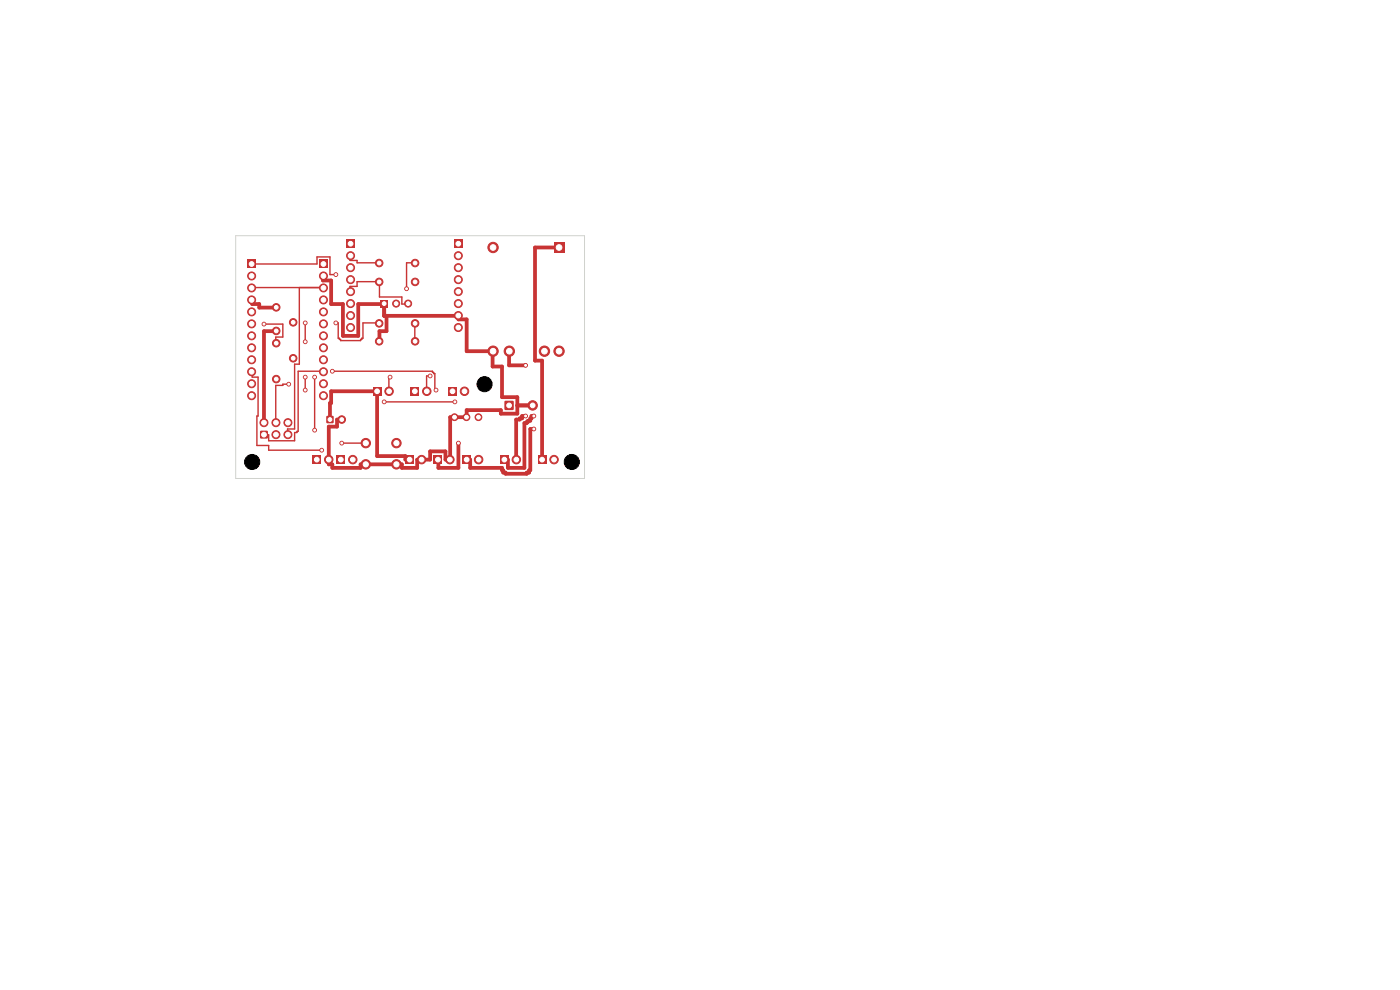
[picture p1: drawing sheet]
<svg xmlns="http://www.w3.org/2000/svg" width="297mm" height="210mm" viewBox="0 0 297 210" stroke-linecap="round" stroke-linejoin="round" font-family="sans-serif">
<path d="M96.4 50.9h1.7v1.7h-1.7z" fill="#c83434"/>
<g fill="#c83434" stroke="#c83434" stroke-width=".21">
<circle cx="97.2" cy="54.2" r=".85"/>
<circle cx="97.2" cy="56.8" r=".85"/>
<circle cx="97.2" cy="59.3" r=".85"/>
<circle cx="97.2" cy="61.9" r=".85"/>
<circle cx="97.2" cy="64.4" r=".85"/>
<circle cx="97.2" cy="66.9" r=".85"/>
<circle cx="97.2" cy="69.5" r=".85"/>
</g>
<path d="M67.8 55.2h1.7v1.7h-1.7z" fill="#c83434"/>
<g fill="#c83434" stroke="#c83434" stroke-width=".21">
<circle cx="68.6" cy="58.5" r=".85"/>
<circle cx="68.6" cy="61.1" r=".85"/>
<circle cx="68.6" cy="63.6" r=".85"/>
<circle cx="68.6" cy="66.2" r=".85"/>
<circle cx="68.6" cy="68.7" r=".85"/>
<circle cx="68.6" cy="71.2" r=".85"/>
<circle cx="68.6" cy="73.8" r=".85"/>
<circle cx="68.6" cy="76.3" r=".85"/>
<circle cx="68.6" cy="78.9" r=".85"/>
<circle cx="68.6" cy="81.4" r=".85"/>
<circle cx="68.6" cy="83.9" r=".85"/>
</g>
<path d="M117.5 51.4h2.2v2.2h-2.2z" fill="#c83434"/>
<g fill="#c83434" stroke="#c83434" stroke-width=".21">
<circle cx="104.6" cy="52.5" r="1.1"/>
<circle cx="118.6" cy="74.5" r="1.1"/>
<circle cx="104.6" cy="74.5" r="1.1"/>
<circle cx="115.5" cy="74.5" r="1.1"/>
<circle cx="108.1" cy="74.5" r="1.1"/>
</g>
<path d="M52.5 55.2h1.7v1.7h-1.7z" fill="#c83434"/>
<g fill="#c83434" stroke="#c83434" stroke-width=".21">
<circle cx="53.4" cy="58.5" r=".85"/>
<circle cx="53.4" cy="61.1" r=".85"/>
<circle cx="53.4" cy="63.6" r=".85"/>
<circle cx="53.4" cy="66.2" r=".85"/>
<circle cx="53.4" cy="68.7" r=".85"/>
<circle cx="53.4" cy="71.2" r=".85"/>
<circle cx="53.4" cy="73.8" r=".85"/>
<circle cx="53.4" cy="76.3" r=".85"/>
<circle cx="53.4" cy="78.9" r=".85"/>
<circle cx="53.4" cy="81.4" r=".85"/>
<circle cx="53.4" cy="83.9" r=".85"/>
<circle cx="101.5" cy="88.5" r=".72"/>
<circle cx="99" cy="88.5" r=".72"/>
<circle cx="96.4" cy="88.5" r=".72"/>
<circle cx="58.6" cy="70.2" r=".8"/>
<circle cx="58.6" cy="65.2" r=".8"/>
</g>
<path d="M95.1 82.1h1.8v1.8h-1.8z" fill="#c83434"/>
<circle cx="98.5" cy="83" r=".9" fill="#c83434" stroke="#c83434" stroke-width=".21"/>
<path d="M86 96.6h1.8v1.8h-1.8z" fill="#c83434"/>
<g fill="#c83434" stroke="#c83434" stroke-width=".21">
<circle cx="89.4" cy="97.5" r=".9"/>
<circle cx="58.6" cy="72.8" r=".8"/>
<circle cx="58.6" cy="80.4" r=".8"/>
</g>
<path d="M71.4 96.6h1.8v1.8h-1.8z" fill="#c83434"/>
<g fill="#c83434" stroke="#c83434" stroke-width=".21">
<circle cx="74.8" cy="97.5" r=".9"/>
<circle cx="77.6" cy="94" r="1"/>
<circle cx="84.1" cy="94" r="1"/>
<circle cx="77.6" cy="98.5" r="1"/>
<circle cx="84.1" cy="98.5" r="1"/>
<circle cx="88.1" cy="72.4" r=".8"/>
<circle cx="80.4" cy="72.4" r=".8"/>
<circle cx="80.4" cy="68.6" r=".8"/>
<circle cx="88.1" cy="68.6" r=".8"/>
<circle cx="88.1" cy="59.8" r=".8"/>
<circle cx="80.4" cy="59.8" r=".8"/>
</g>
<path d="M79.1 82.1h1.8v1.8h-1.8z" fill="#c83434"/>
<circle cx="82.5" cy="83" r=".9" fill="#c83434" stroke="#c83434" stroke-width=".21"/>
<path d="M92 96.6h1.8v1.8h-1.8z" fill="#c83434"/>
<circle cx="95.4" cy="97.5" r=".9" fill="#c83434" stroke="#c83434" stroke-width=".21"/>
<path d="M73.5 50.9h1.7v1.7h-1.7z" fill="#c83434"/>
<g fill="#c83434" stroke="#c83434" stroke-width=".21">
<circle cx="74.4" cy="54.2" r=".85"/>
<circle cx="74.4" cy="56.8" r=".85"/>
<circle cx="74.4" cy="59.3" r=".85"/>
<circle cx="74.4" cy="61.9" r=".85"/>
<circle cx="74.4" cy="64.4" r=".85"/>
<circle cx="74.4" cy="66.9" r=".85"/>
<circle cx="74.4" cy="69.5" r=".85"/>
</g>
<path d="M107.1 85.1h1.8v1.8h-1.8z" fill="#c83434"/>
<circle cx="113" cy="86" r="1" fill="#c83434" stroke="#c83434" stroke-width=".21"/>
<path d="M80.7 63.7h1.6v1.5h-1.6z" fill="#c83434"/>
<g fill="#c83434" stroke="#c83434" stroke-width=".21">
<circle cx="84" cy="64.4" r=".75"/>
<circle cx="86.6" cy="64.4" r=".75"/>
</g>
<path d="M87.1 82.1h1.8v1.8h-1.8z" fill="#c83434"/>
<circle cx="90.5" cy="83" r=".9" fill="#c83434" stroke="#c83434" stroke-width=".21"/>
<path d="M66.3 96.6h1.8v1.8h-1.8z" fill="#c83434"/>
<circle cx="69.7" cy="97.5" r=".9" fill="#c83434" stroke="#c83434" stroke-width=".21"/>
<path d="M106.1 96.6h1.8v1.8h-1.8z" fill="#c83434"/>
<circle cx="109.5" cy="97.5" r=".9" fill="#c83434" stroke="#c83434" stroke-width=".21"/>
<path d="M114.1 96.6h1.8v1.8h-1.8z" fill="#c83434"/>
<g fill="#c83434" stroke="#c83434" stroke-width=".21">
<circle cx="117.5" cy="97.5" r=".9"/>
<circle cx="88.1" cy="55.8" r=".8"/>
<circle cx="80.4" cy="55.8" r=".8"/>
</g>
<path d="M69.3 88.3h1.4v1.4h-1.4z" fill="#c83434"/>
<g fill="#c83434" stroke="#c83434" stroke-width=".21">
<circle cx="72.5" cy="89" r=".8"/>
<circle cx="62.2" cy="76" r=".8"/>
<circle cx="62.2" cy="68.4" r=".8"/>
</g>
<path d="M55.2 91.4h1.6v1.6h-1.6z" fill="#c83434"/>
<g fill="#c83434" stroke="#c83434" stroke-width=".21">
<circle cx="56" cy="89.7" r=".85"/>
<circle cx="58.5" cy="92.2" r=".85"/>
<circle cx="58.5" cy="89.7" r=".85"/>
<circle cx="61.1" cy="92.2" r=".85"/>
<circle cx="61.1" cy="89.7" r=".85"/>
</g>
<path d="M98.1 96.6h1.8v1.8h-1.8z" fill="#c83434"/>
<g fill="#c83434" stroke="#c83434" stroke-width=".21">
<circle cx="101.5" cy="97.5" r=".9"/>
<circle cx="66.7" cy="91.3" r=".4"/>
<circle cx="66.7" cy="80" r=".4"/>
<circle cx="61.3" cy="81.5" r=".4"/>
<circle cx="113.2" cy="91" r=".4"/>
<circle cx="113.2" cy="88.3" r=".4"/>
<circle cx="111.5" cy="88.3" r=".4"/>
<circle cx="111.5" cy="77.5" r=".4"/>
<circle cx="71.3" cy="58.3" r=".4"/>
<circle cx="71.3" cy="68.5" r=".4"/>
<circle cx="72.5" cy="94" r=".4"/>
<circle cx="68.3" cy="95.5" r=".4"/>
<circle cx="56" cy="68.7" r=".4"/>
<circle cx="64.7" cy="82.8" r=".4"/>
<circle cx="64.7" cy="80" r=".4"/>
<circle cx="64.7" cy="68.5" r=".4"/>
<circle cx="64.7" cy="72.5" r=".4"/>
<circle cx="96.5" cy="85.3" r=".4"/>
<circle cx="81.5" cy="85.3" r=".4"/>
<circle cx="97.2" cy="94" r=".4"/>
<circle cx="92.5" cy="82.8" r=".4"/>
<circle cx="70.5" cy="78.8" r=".4"/>
<circle cx="86.2" cy="61.3" r=".4"/>
<circle cx="82.7" cy="80" r=".4"/>
<circle cx="91.2" cy="79.8" r=".4"/>
</g>
<g fill="none" stroke="#c83434" stroke-width=".8">
<path d="M68.6 58.5h-.1v1h1.7v5h2.5v6.8h3.3v-6.8h5.5M118.6 52.5h-5.1v24h1.5v21M53.4 63.6l.1-.1v1h1.5v.8l3.6-.1M58.6 70.2l-2.6 .1v19.5M81.5 64.4v2.6h15.8M82 67v3.3h-1.5v2.2l-.1-.1M97.2 66.9l.1 .1M97.3 67v.8h1.7v6.7h5.6M104.5 74.5v3.3h2v6.5h3.2v3.5h-3.5v-.8h-7.2v1.5h-3.5v9h-1v-1.7h-3.3v1.7h-2.7v1.8h-3.3v-.8h-8.7v.8h-6v-.8h-.7v-8h1.7v-1.5h1M108.1 74.5l-.1 3h3.5M69.7 97.5h.1M70 89v-3.5h.2v-2.5h9.8v13.8h6v.7h1"/>
<path d="M97.3 94v5.3h-4.3l-.1-1.8M109.5 97.5h.1M109.7 86h3.3M111.5 88.3h-.7v.5h-.6v.2h-.7v8.5M113.2 91h-.7v8.8h-.3v.5h-.5v.2h-4.5v-.2h-.5v-.5h-.2v-.5h-6.8v-1.8h-.7M113.2 88.3h-.4v.5h-.3v.5h-.5v.2h-.3v.3h-.5v9.5h-3.4v-1.8h-.8"/>
</g>
<g fill="none" stroke="#c83434" stroke-width=".3">
<path d="M53.4 56h13.9v-1.5h2.7v3.8h1.3M74.4 54.2l-.2 .1v1h1.5v.5h4.7M80.5 59.8h-.1M80.5 59.8v3.2h4.7v1.5l1.4-.1M80.5 59.8h-4.8v1h-1.5v1l.2 .1M88.1 55.8h-1.9v5.5M53.4 61.1h15.2M53.4 78.9l.1-.1v1.2h1.2v8.3h-.2v6.2h2.5v1h11.2M56 68.8h4v2.7h-1.5l.1 1.3M63.5 61v16.3h-1v13.7h-1.5l.1 1.2M64.8 68.5v4M68.6 78.9l-.1-.1h-5.3v12.7h-.2v.3h-.5v1.7h-5.5v-1.2l-1-.1"/>
<path d="M70.5 78.8h21.2v.2h.3v.3h.3v3.5h.2M71.3 68.5h.4v3.3h.3v.2h.3v.3h4.2v-.3h.2v-.2h.3v-3.3h3.5l-.1 .1M88.1 68.6l-.1-.1v4l.1-.1M91.2 79.8h-.7v3.2M61.3 81.5h-1.3v.3h-1.5v7.9M64.8 80v2.8M66.7 80v11.3M72.5 94h5.1M81.5 85.3h15M82.5 83h.1M82.7 80h-.2v3"/>
</g>
<path d="M50 50h74v51.5h-74z" fill="none" stroke="#d0d2cd" stroke-width=".21"/>
<g fill="#fff" stroke="#fff" stroke-width=".21">
<circle cx="66.7" cy="91.3" r=".2"/>
<circle cx="66.8" cy="80" r=".2"/>
<circle cx="61.2" cy="81.5" r=".2"/>
<circle cx="113.3" cy="91" r=".2"/>
<circle cx="113.2" cy="88.3" r=".2"/>
<circle cx="111.5" cy="88.3" r=".2"/>
<circle cx="111.5" cy="77.5" r=".2"/>
<circle cx="71.2" cy="58.2" r=".2"/>
<circle cx="71.2" cy="68.5" r=".2"/>
<circle cx="72.5" cy="94" r=".2"/>
<circle cx="68.2" cy="95.5" r=".2"/>
<circle cx="56" cy="68.8" r=".2"/>
<circle cx="64.8" cy="82.8" r=".2"/>
<circle cx="64.8" cy="80" r=".2"/>
<circle cx="64.7" cy="68.5" r=".2"/>
<circle cx="64.7" cy="72.5" r=".2"/>
<circle cx="96.5" cy="85.3" r=".2"/>
<circle cx="81.5" cy="85.3" r=".2"/>
<circle cx="97.3" cy="94" r=".2"/>
<circle cx="92.5" cy="82.8" r=".2"/>
<circle cx="70.5" cy="78.7" r=".2"/>
<circle cx="86.3" cy="61.2" r=".2"/>
<circle cx="82.7" cy="80" r=".2"/>
<circle cx="91.3" cy="79.7" r=".2"/>
<circle cx="97.2" cy="51.7" r=".5"/>
<circle cx="97.2" cy="54.2" r=".5"/>
<circle cx="97.2" cy="56.8" r=".5"/>
<circle cx="97.2" cy="59.3" r=".5"/>
<circle cx="97.2" cy="61.9" r=".5"/>
<circle cx="97.2" cy="64.4" r=".5"/>
<circle cx="97.2" cy="66.9" r=".5"/>
<circle cx="97.2" cy="69.5" r=".5"/>
<circle cx="68.6" cy="56" r=".5"/>
<circle cx="68.6" cy="58.5" r=".5"/>
<circle cx="68.6" cy="61.1" r=".5"/>
<circle cx="68.6" cy="63.6" r=".5"/>
<circle cx="68.6" cy="66.2" r=".5"/>
<circle cx="68.6" cy="68.7" r=".5"/>
<circle cx="68.6" cy="71.2" r=".5"/>
<circle cx="68.6" cy="73.8" r=".5"/>
<circle cx="68.6" cy="76.3" r=".5"/>
<circle cx="68.6" cy="78.9" r=".5"/>
<circle cx="68.6" cy="81.4" r=".5"/>
<circle cx="68.6" cy="83.9" r=".5"/>
<circle cx="118.6" cy="52.5" r=".6"/>
<circle cx="104.6" cy="52.5" r=".6"/>
<circle cx="118.6" cy="74.5" r=".6"/>
<circle cx="104.6" cy="74.5" r=".6"/>
<circle cx="115.5" cy="74.5" r=".6"/>
<circle cx="108" cy="74.5" r=".6"/>
<circle cx="53.4" cy="56" r=".5"/>
<circle cx="53.4" cy="58.5" r=".5"/>
<circle cx="53.4" cy="61.1" r=".5"/>
<circle cx="53.4" cy="63.6" r=".5"/>
<circle cx="53.4" cy="66.2" r=".5"/>
<circle cx="53.4" cy="68.7" r=".5"/>
<circle cx="53.4" cy="71.2" r=".5"/>
<circle cx="53.4" cy="73.8" r=".5"/>
<circle cx="53.4" cy="76.3" r=".5"/>
<circle cx="53.4" cy="78.9" r=".5"/>
<circle cx="53.4" cy="81.4" r=".5"/>
<circle cx="53.4" cy="83.9" r=".5"/>
<circle cx="101.5" cy="88.5" r=".4"/>
<circle cx="99" cy="88.5" r=".4"/>
<circle cx="96.4" cy="88.5" r=".4"/>
<circle cx="58.6" cy="70.2" r=".4"/>
<circle cx="58.6" cy="65.2" r=".4"/>
<circle cx="96" cy="83" r=".5"/>
<circle cx="98.5" cy="83" r=".5"/>
<circle cx="86.9" cy="97.5" r=".5"/>
<circle cx="89.4" cy="97.5" r=".5"/>
<circle cx="58.6" cy="72.8" r=".4"/>
<circle cx="58.6" cy="80.4" r=".4"/>
<circle cx="72.3" cy="97.5" r=".5"/>
<circle cx="74.8" cy="97.5" r=".5"/>
<circle cx="77.6" cy="94" r=".55"/>
<circle cx="84.1" cy="94" r=".55"/>
<circle cx="77.6" cy="98.5" r=".55"/>
<circle cx="84.1" cy="98.5" r=".55"/>
<circle cx="88.1" cy="72.4" r=".4"/>
<circle cx="80.4" cy="72.4" r=".4"/>
<circle cx="80.4" cy="68.6" r=".4"/>
<circle cx="88.1" cy="68.6" r=".4"/>
<circle cx="88.1" cy="59.8" r=".4"/>
<circle cx="80.4" cy="59.8" r=".4"/>
<circle cx="80" cy="83" r=".5"/>
<circle cx="82.5" cy="83" r=".5"/>
<circle cx="92.9" cy="97.5" r=".5"/>
<circle cx="95.4" cy="97.5" r=".5"/>
<circle cx="74.4" cy="51.7" r=".5"/>
<circle cx="74.4" cy="54.2" r=".5"/>
<circle cx="74.4" cy="56.8" r=".5"/>
<circle cx="74.4" cy="59.3" r=".5"/>
<circle cx="74.4" cy="61.9" r=".5"/>
<circle cx="74.4" cy="64.4" r=".5"/>
<circle cx="74.4" cy="66.9" r=".5"/>
<circle cx="74.4" cy="69.5" r=".5"/>
<circle cx="108" cy="86" r=".5"/>
<circle cx="113" cy="86" r=".5"/>
<circle cx="81.5" cy="64.4" r=".4"/>
<circle cx="84" cy="64.4" r=".4"/>
<circle cx="86.6" cy="64.4" r=".4"/>
<circle cx="88" cy="83" r=".5"/>
<circle cx="90.5" cy="83" r=".5"/>
<circle cx="67.2" cy="97.5" r=".5"/>
<circle cx="69.7" cy="97.5" r=".5"/>
<circle cx="107" cy="97.5" r=".5"/>
<circle cx="109.5" cy="97.5" r=".5"/>
<circle cx="115" cy="97.5" r=".5"/>
<circle cx="117.5" cy="97.5" r=".5"/>
<circle cx="88.1" cy="55.8" r=".4"/>
<circle cx="80.4" cy="55.8" r=".4"/>
<circle cx="70" cy="89" r=".4"/>
<circle cx="72.5" cy="89" r=".4"/>
<circle cx="62.2" cy="76" r=".4"/>
<circle cx="62.2" cy="68.4" r=".4"/>
<circle cx="56" cy="92.2" r=".5"/>
<circle cx="56" cy="89.7" r=".5"/>
<circle cx="58.5" cy="92.2" r=".5"/>
<circle cx="58.5" cy="89.7" r=".5"/>
<circle cx="61.1" cy="92.2" r=".5"/>
<circle cx="61.1" cy="89.7" r=".5"/>
<circle cx="99" cy="97.5" r=".5"/>
<circle cx="101.5" cy="97.5" r=".5"/>
</g>
<g fill="#000" stroke="#000" stroke-width=".21">
<circle cx="53.5" cy="98" r="1.6"/>
<circle cx="102.8" cy="81.5" r="1.6"/>
<circle cx="121.3" cy="98" r="1.6"/>
</g>
</svg>
